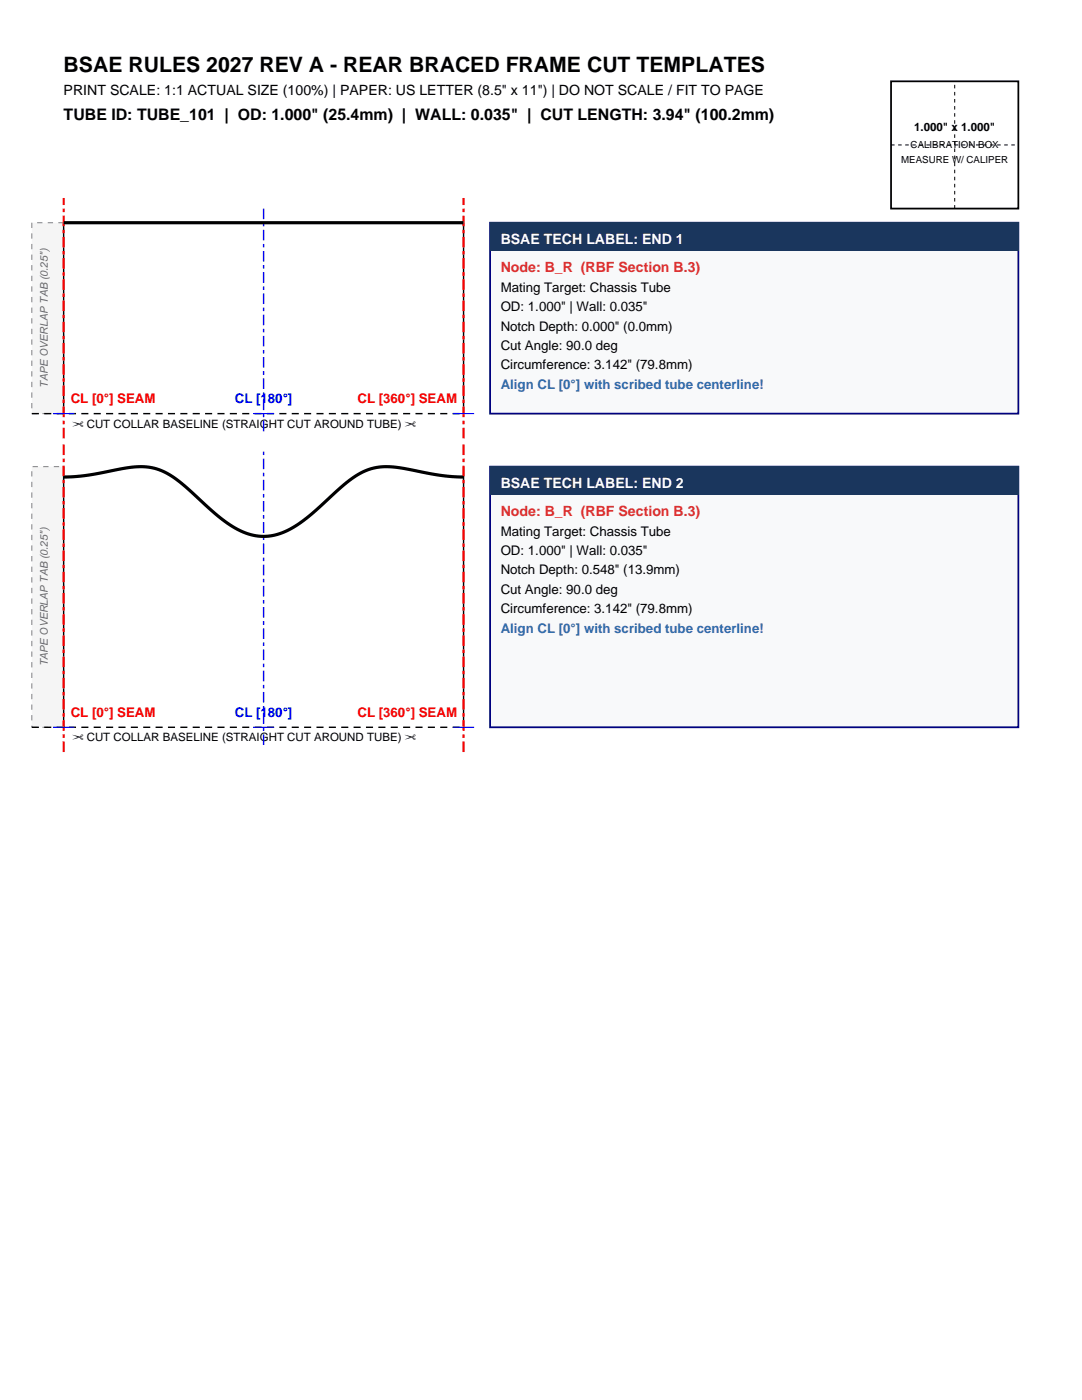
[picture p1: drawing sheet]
<svg xmlns="http://www.w3.org/2000/svg" width="216mm" height="279mm" viewBox="0 0 216 279" stroke-linecap="round" stroke-linejoin="round" font-family="sans-serif">
<defs><g id="words">
<text font-size="4.2" x="12.7" y="14.5">BSAE RULES 2027 REV A - REAR BRACED FRAME CUT TEMPLATES</text>
<text font-size="3.2" x="12.7" y="24">TUBE ID: TUBE_101 | OD: 1.000&quot; (25.4mm) | WALL: 0.035&quot; | CUT LENGTH: 3.94&quot; (100.2mm)</text>
<text font-size="2.8" x="12.7" y="19.1">PRINT SCALE: 1:1 ACTUAL SIZE (100%) | PAPER: US LETTER (8.5&quot; x 11&quot;) | DO NOT SCALE / FIT TO PAGE</text>
<g font-size="2.8" fill="#fff">
<text x="99.9" y="48.7">BSAE TECH LABEL: END 1</text>
<text x="99.9" y="97.4">BSAE TECH LABEL: END 2</text>
</g>
<g font-size="2.8" fill="#c53030">
<text x="99.9" y="54.3">Node: B_R (RBF Section B.3)</text>
<text x="99.9" y="103">Node: B_R (RBF Section B.3)</text>
</g>
<g font-size="2.6">
<text x="99.9" y="58.2">Mating Target: Chassis Tube</text>
<text x="99.9" y="62.1">OD: 1.000&quot; | Wall: 0.035&quot;</text>
<text x="99.9" y="66">Notch Depth: 0.000&quot; (0.0mm)</text>
<text x="99.9" y="69.8">Cut Angle: 90.0 deg</text>
<text x="99.9" y="73.7">Circumference: 3.142&quot; (79.8mm)</text>
<text x="99.9" y="106.9">Mating Target: Chassis Tube</text>
<text x="99.9" y="110.8">OD: 1.000&quot; | Wall: 0.035&quot;</text>
<text x="99.9" y="114.7">Notch Depth: 0.548&quot; (13.9mm)</text>
<text x="99.9" y="118.5">Cut Angle: 90.0 deg</text>
<text x="99.9" y="122.4">Circumference: 3.142&quot; (79.8mm)</text>
</g>
<g font-size="2.6" fill="#2b6cb0">
<text x="99.9" y="77.6">Align CL [0°] with scribed tube centerline!</text>
<text x="99.9" y="126.3">Align CL [0°] with scribed tube centerline!</text>
</g>
<g font-size="2.6" fill="#f00">
<text x="14.1" y="80.4">CL [0°] SEAM</text>
<text x="71.3" y="80.4">CL [360°] SEAM</text>
<text x="14.1" y="143">CL [0°] SEAM</text>
<text x="71.3" y="143">CL [360°] SEAM</text>
</g>
<g font-size="2.6" fill="#00f">
<text x="46.9" y="80.4">CL [180°]</text>
<text x="46.9" y="143">CL [180°]</text>
</g>
<g font-size="2.3">
<text x="182.4" y="26.1">1.000&quot; x 1.000&quot;</text>
<text x="14.5" y="85.4">✂ CUT COLLAR BASELINE (STRAIGHT CUT AROUND TUBE) ✂</text>
<text x="14.5" y="148">✂ CUT COLLAR BASELINE (STRAIGHT CUT AROUND TUBE) ✂</text>
</g>
<g font-size="2.1" fill="#696969">
<text x="9.5" y="77.3" transform="rotate(-90 9.5 77.3)">TAPE OVERLAP TAB (0.25&quot;)</text>
<text x="9.5" y="133" transform="rotate(-90 9.5 133)">TAPE OVERLAP TAB (0.25&quot;)</text>
</g>
<g font-size="1.9">
<text x="181.7" y="29.6">CALIBRATION BOX</text>
<text x="179.8" y="32.5">MEASURE W/ CALIPER</text>
</g>
</g></defs>
<path d="M177.8 16.2h25.4v25.4h-25.4z" fill="none" stroke="#000" stroke-width=".35"/>
<path d="M177.8 28.9h25.4M190.5 41.6v-25.4" fill="none" stroke="#000" stroke-width=".2" stroke-dasharray=".7 .7" stroke-linecap="butt"/>
<path d="M6.3 44.4h6.4v38.1h-6.4z" fill-rule="evenodd" fill="#f5f5f5" stroke="#808080" stroke-width=".2" stroke-dasharray="1.1 1.1" stroke-linecap="butt"/>
<path d="M6.3 82.5h86.2" fill="none" stroke="#000" stroke-width=".28" stroke-dasharray="1.4 1.1" stroke-linecap="butt"/>
<path d="M12.7 44.4v38.1M92.5 44.4v38.1" fill="none" stroke="#000" stroke-width=".28"/>
<path d="M12.7 87.5v-48M92.5 87.5v-48" fill="none" stroke="#f00" stroke-width=".42" stroke-dasharray="2.1 .7 .7 .7" stroke-linecap="butt"/>
<path d="M52.6 86.1v-45.2" fill="none" stroke="#00f" stroke-width=".28" stroke-dasharray="2.1 .7 .7 .7" stroke-linecap="butt"/>
<path d="M10.6 82.5h4.2M50.5 82.5h4.2M90.4 82.5h4.2" fill="none" stroke="#00f" stroke-width=".21"/>
<path d="M12.7 44.4h79.8" fill="none" stroke="#000" stroke-width=".63" stroke-linecap="butt"/>
<path d="M97.8 44.4h105.4v38.1h-105.4z" fill-rule="evenodd" fill="#f8f9fa" stroke="#000080" stroke-width=".35"/>
<path d="M97.8 44.4h105.4v5.7h-105.4z" fill-rule="evenodd" fill="#1a365d"/>
<path d="M6.3 93.1h6.4v52h-6.4z" fill-rule="evenodd" fill="#f5f5f5" stroke="#808080" stroke-width=".2" stroke-dasharray="1.1 1.1" stroke-linecap="butt"/>
<path d="M6.3 145.1h86.2" fill="none" stroke="#000" stroke-width=".28" stroke-dasharray="1.4 1.1" stroke-linecap="butt"/>
<path d="M12.7 93.1v52M92.5 93.1v52" fill="none" stroke="#000" stroke-width=".28"/>
<path d="M12.7 150.1v-61.9M92.5 150.1v-61.9" fill="none" stroke="#f00" stroke-width=".42" stroke-dasharray="2.1 .7 .7 .7" stroke-linecap="butt"/>
<path d="M52.6 148.7v-59.1" fill="none" stroke="#00f" stroke-width=".28" stroke-dasharray="2.1 .7 .7 .7" stroke-linecap="butt"/>
<path d="M10.6 145.1h4.2M50.5 145.1h4.2M90.4 145.1h4.2" fill="none" stroke="#00f" stroke-width=".21"/>
<path d="M12.7 95.2l4.4-.3 7.8-1.5 2.9-.3a12.4 12.4 0 0 1 8.9 3.8l6.9 6.2 2 1.5 2 1.1a10.7 10.7 0 0 0 11.8-1l2.9-2.2 5.5-5.1 2.2-1.8a12.2 12.2 0 0 1 10.9-2l6.9 1.3 4.7 .3" fill="none" stroke="#000" stroke-width=".63" stroke-linecap="butt"/>
<path d="M97.8 93.1h105.4v52h-105.4z" fill-rule="evenodd" fill="#f8f9fa" stroke="#000080" stroke-width=".35"/>
<path d="M97.8 93.1h105.4v5.7h-105.4z" fill-rule="evenodd" fill="#1a365d"/>
<use href="#words"/>
</svg>
